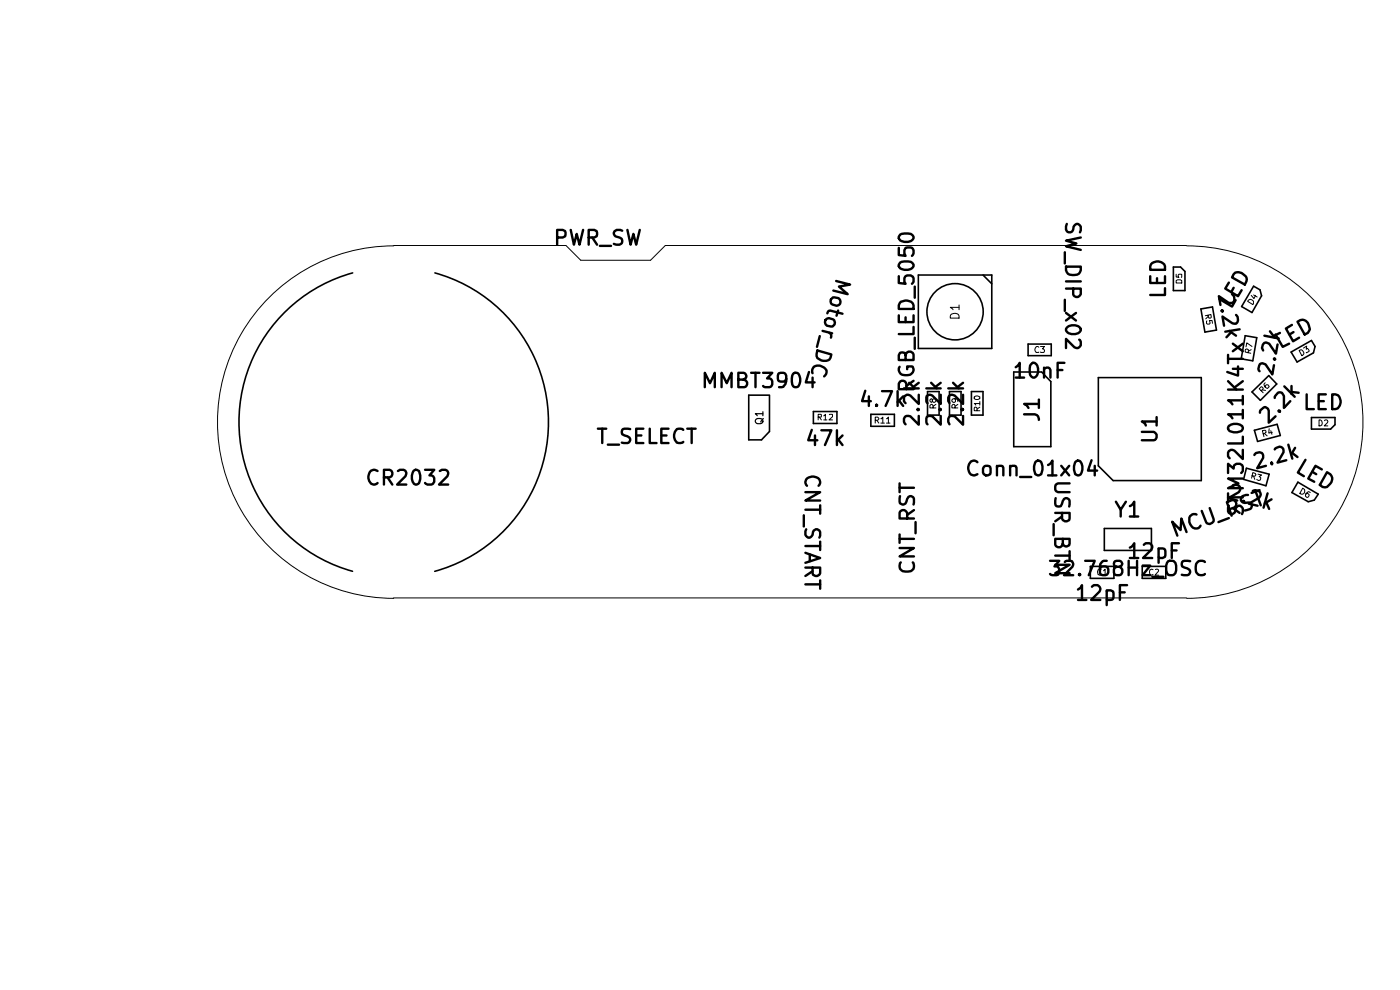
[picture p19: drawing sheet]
<svg xmlns="http://www.w3.org/2000/svg" width="297mm" height="210mm" viewBox="0 0 297 210" stroke-linecap="round" stroke-linejoin="round" font-family="sans-serif">
<g fill="none" stroke="#000" stroke-width=".21">
<path d="M83.5 52.1h36.6l3.1 3.1h14.8l3.1-3.1h110.6M83.5 52.2a37.4 37.4 0 0 0-37.4 37.3 37.4 37.4 0 0 0 37.4 37.4M249.5 59.5l.3-.1h.6l.3 .1v.5h-1.2zM249.5 58.2v.6h.6l-.2-.1v-.4l.2-.1h.5v.6M251.8 52.2a37.4 37.4 0 0 1 37.3 37.3 37.4 37.4 0 0 1-37.3 37.4M201.7 66.8a1.08 1.08 0 0 1 1.8 .3v.4h-1.9zM203.5 65.2h-1.9l.6 .5M203.5 64.7v1M220.4 73.7a.57 .57 0 0 0-.8 0 .57 .57 0 0 0 0 .8l.2 .3 .6-.1M220.7 73.5h.9l-.4 .5 .4 .3-.1 .4h-.8M256 68.1l-.1 .5 .2 .2h.4l.2-.2-.2-.6h.6l.1 .6M256.3 66.9l.2 .6h.3l.2-.2-.1-.6-1.2 .3"/>
<path d="M256.3 67.1l-.5 .6M264.8 74.8v-.6l-.3-.2-.3 .1v.6l1.1 .2M264.8 63.7l.5-.2a.68 .68 0 0 1 .5 1.1l-1.1-.7zM265.4 62.7l.6 .6 .4-.6M265.4 74.2l-.6 .3M265.6 73.5l-1.1-.8-.2 .9M265.9 62.6l.8 .4M275.6 74.3a.63 .63 0 0 1 .9 .3 .63 .63 0 0 1-.3 .8zM276.5 73.8l.7-.4-.1 .7 .3-.2 .3 .6-.5 .3h-.1M173.6 88.5h.6v-.5l-.6-.1v1.2M173.8 88.5l.4 .6M174.8 88.2l.3-.3v1.2"/>
<path d="M174.8 89.1h.6M175.9 88l.6-.1 .1 .5-.7 .7h.7M185.7 89.2h.5l.2-.5-.2-.2h-.5v1.2M186 89.2l.4 .5M186.9 88.8l.4-.3v1.2M186.9 89.7h.7M188 88.8l.5-.3v1.2M188 89.7h.8M197.8 84.8l.2-.2h.3l.2 .2v.3l-.2 .2h-.3l-.2-.2v-.3l-.2-.2-.3 .2v.3l.2 .2 .3-.2M198 86.5v-.5l-.5-.2-.2 .2v.5h1.2M198.5 85.8l-.5 .4M202.5 84.6l.2 .2v.4l-.2 .1h-.3l-.3-.2v-.3a.92 .92 0 0 1 1.2 0l.1 .4"/>
<path d="M202.6 86.5l-.1-.6-.3-.1-.3 .2v.5h1.3M203.2 85.8l-.6 .4M206.7 84.2h.1a.87 .87 0 0 1 1.1 0l-.1 .4a.94 .94 0 0 1-1.1 0zM207.3 87.1v-.6l-.5-.1-.1 .1v.6h1.2M207.9 85.6h-1.2l.3 .3M207.9 86.4l-.6 .4M207.9 85.2v.7M267.5 82.9l.5-.4-.4-.5-.5 .5 .9 .8M267.8 82.7l.7 .1M268 92l.6-.2v-.4l-.2-.1-.6 .1 .3 1.2M268.2 91.9l.6 .6M268.4 81.2l-.3 .3 .2 .5 .6 .4 .3-.4-.2-.4h-.4l-.2 .4 .1 .1"/>
<path d="M269.2 90.9v1l.7-.2M269.6 91.4l.2 .7M279.8 89.1a.64 .64 0 0 1 .7 .6 .64 .64 0 0 1-.7 .6zM281 89.2l.4-.1 .3 .4-.8 .8h.8M265.6 100.9l.6 .1 .2-.3-.1-.3-.5-.2-.3 1.2M265.9 101l.3 .7M266.9 100.6l.7 .2-.5 .3 .4 .2-.2 .6h-.3l-.4-.2M276.4 103.5l.4 .4v.5a.61 .61 0 0 1-1 .2zM278 104.5l-.5-.2a.73 .73 0 0 0-.3 1.2l.3-.1 .2-.5-.3-.3-.4 .1M83.5 126.8h168.2M233.6 120.8h-.1a.61 .61 0 0 0-.7 .3 .61 .61 0 0 0 .1 .7l.4 .2 .3-.2M234.1 121.1l.3-.4v1.3"/>
<path d="M234.1 122h.7M244.6 120.8h-.1a.61 .61 0 0 0-.7 .3 .61 .61 0 0 0 .1 .7l.4 .2 .3-.2M245.1 120.8l.4-.1 .3 .4-.8 .9h.8"/>
</g>
<g fill="none" stroke="#000" stroke-width=".34">
<path d="M74.8 57.9a32.8 32.8 0 0 0-24.1 31.6 32.8 32.8 0 0 0 24.1 31.7M92.3 57.9a32.8 32.8 0 0 1 24.1 31.7 32.8 32.8 0 0 1-24.2 31.6M194.8 58.3h15.6v15.6h-15.6zM208.5 58.3l1.9 1.9M248.9 56.6h1.5l1 1v4h-2.5zM215.1 78.9h5.9l1.9 2v13.8h-7.8zM218.1 73h4.9v2.4h-4.9zM254.8 65.5l2.4-.4 .9 4.9-2.5 .4zM264.2 71.2l2.4 .4-.8 4.9-2.5-.4zM265.9 60.7l1.4 .8 .3 1.2-2 3.6-2.2-1.3zM273.9 74.7l4.3-2.5 .8 1.3-.4 1.3-3.4 2zM163.2 83.8h-4.4v9.5h2.7l1.7-1.8v-7.6"/>
<path d="M172.6 87.3h4.9v2.5h-4.9zM184.7 87.9h5v2.5h-5zM196.8 83.1h2.4v5h-2.4zM201.4 83.1h2.5v5h-2.5zM206.1 83.1h2.4v5h-2.4zM233 80.1h21.8v21.8h-18.7l-3.1-3.1zM264.4 99.3l4.8 1.3-.6 2.4-4.8-1.3zM265.6 83.1l3.6-3.4 1.7 1.8-3.5 3.4zM266.1 91.3l4.8-1.3 .7 2.4-4.8 1.2zM278.2 88.6h5v1.5l-.9 .9h-4.1zM234.3 112.1h10v4.7h-10zM275.3 102.3l4.4 2.5-.9 1.3-1.3 .3-3.4-1.9z"/>
<path d="M231.3 120.1h5v2.6h-5zM242.3 120.1h5v2.6h-5z"/>
<circle cx="202.6" cy="66.1" r="6"/>
</g>
<g fill="none" stroke="#000" stroke-width=".51">
<path d="M118.2 50.4h1.2a.93 .93 0 0 0 .5-1.4l-.5-.2h-1.2v3.1M121.1 48.8l.7 3.1 .5-2.3 .6 2.3 .8-3.1M124.9 50.4h1.2a.93 .93 0 0 0 .5-1.4l-.5-.2h-1.2v3.1M125.6 50.4l1.1 1.5M127.3 52.2h2.3M132 48.9l-.4-.1h-.8a.73 .73 0 0 0-.6 .7 .73 .73 0 0 0 .6 .7 1.12 1.12 0 0 1 1.2 .8 .74 .74 0 0 1-.6 .9l-1.2-.2M133.1 48.8l.7 3.1 .6-2.3 .6 2.3 .7-3.1M177.4 59.6l2.9 .8-2.3 .4 1.8 1.6-3-.8M190.7 58.6v1.4l1.4 .2-.2-.4v-.8l.1-.3 .4-.3h.8l.4 .3 .2 .3v.8l-.3 .4M190.7 52.6v1.5l1.4 .2-.2-.5v-.7l.2-.5a1.32 1.32 0 0 1 1.5 .1l.2 .4v.7l-.3 .5M190.9 55.7a2.62 2.62 0 0 1 2.7 .2 .72 .72 0 0 1-.4 1.2 1.84 1.84 0 0 1-2.5-.6v-.4zM190.9 49.8a2.62 2.62 0 0 1 2.7 .2 .72 .72 0 0 1-.4 1.1 1.84 1.84 0 0 1-2.5-.6v-.3z"/>
<path d="M225.9 53.5v2.4M226.1 56.6h3.2a1.4 1.4 0 0 1-.4 1.4 1.4 1.4 0 0 1-1.4 .3 1.18 1.18 0 0 1-1.4-1zM226.1 59.7h3.2M226.3 47.5a1.28 1.28 0 0 0 .2 1.7 .81 .81 0 0 0 1.2-.5 1.03 1.03 0 0 1 1-1.2l.6 .6v.8l-.2 .4M229.3 50.4l-3.2 .7 2.2 .5-2.2 .6 3.2 .8M244 58.6v1.4h3.1v-1.4M244.2 56.1a1.78 1.78 0 0 1 2.9 .4v.7h-3.1v-.7zM245.5 59v1M260.7 59.9l-.8 1.3 2.7 1.6 .8-1.2M261.7 58.2a1.38 1.38 0 0 1 2 0 1.32 1.32 0 0 1 .4 2.2l-2.7-1.6zM159.3 79.1h1.8M160.3 79.1v3"/>
<path d="M161.9 79.1h1.9l-1.1 1.2h.5l.5 .2 .1 .4v.6l-.1 .4-.5 .2h-.9l-.4-.2M168.2 79.3a.78 .78 0 0 1 .8-.2 .78 .78 0 0 1 .6 .6 1.79 1.79 0 0 1-.6 2.4 .74 .74 0 0 1-.9-.6 3.4 3.4 0 0 1 .1-2.2zM171.6 78.9l-.7 2.2h1.9M172.4 79.2a1.25 1.25 0 0 1 .4-1.5 1.25 1.25 0 0 1 1.5 0 1.14 1.14 0 0 1 1.1 .9 1.14 1.14 0 0 1-.6 1.2M173.4 74.3l3 .9-.2 .7a1.73 1.73 0 0 1-2.8 0l-.2-.4zM173.9 71.3l-.6 2.3M174.5 70.2l2 .5M175.1 67.9l.8-.4 1.1 .4 .1 .5-.1 .4-.4 .5-1.2-.2a.99 .99 0 0 1-.3-1.2zM175.5 66.5l.3-.5 .3-.1 2.6 .6M175.9 70.6a.76 .76 0 0 1 .4 1M176.3 63.5l.4-.4 1.2 .1a.86 .86 0 0 1 .4 1 .86 .86 0 0 1-.8 .7l-.9-.3a.81 .81 0 0 1-.3-1.1zM177.8 65.9l-.3 1.1"/>
<path d="M190.7 66.9v1.4h3.1v-1.4M190.8 77.8a1.28 1.28 0 0 0 .2 1.5 1.28 1.28 0 0 0 1.4 .3 1.12 1.12 0 0 0 1.2-.6 1.12 1.12 0 0 0-.1-1.3h-1.1v.6M191.1 64a2.12 2.12 0 0 1 2.5 .3l.2 .5v.7h-3.1v-.7zM192.1 75.4a.9 .9 0 0 1 1.1-.8l.4 .2 .2 .4v1.2h-3.1v-1l.2-.6a.81 .81 0 0 1 1.2 .6v1M192.1 67.3v1M193.8 69.3v1.6h-3.1M194.1 60.8v2.4M194.1 71.6v2.4M215.5 77.9l.8-.9v3.1M218.7 77.3a.74 .74 0 0 1 .8-.3 .74 .74 0 0 1 .6 .6 1.84 1.84 0 0 1-.6 2.5 .95 .95 0 0 1-1-.6 3.2 3.2 0 0 1 .2-2.2zM221.5 78.3a.76 .76 0 0 1 .7-.3 .76 .76 0 0 1 .6 .5v1.6M221.5 78v2.1"/>
<path d="M224.4 78.5h1M225.8 77h-1.4v3.1M225.9 63.6v2.4M226.1 61.2h3.2v1.2a.83 .83 0 0 1-.8 .6 .83 .83 0 0 1-.8-.6v-1.2M226.1 66.4l2.2 1.6M226.3 69.5a1.98 1.98 0 0 1 3 .3 1.1 1.1 0 0 1-1.2 1.1 1.7 1.7 0 0 1-2-.8zM228.3 66.4l-2.2 1.6M228.9 72.1l.4 .4v.7a.91 .91 0 0 1-1.4 .5l-1.8-1.8v1.9M247.1 61.1v1.5h-3.1M258.7 63.4l2.7 1.6 .7-1.3M259.2 66h.2l-.1-.2-.1 .2 .1 .1 .1-.1M260.5 75.3v1.7"/>
<path d="M260.5 76.1h3.2M260.8 70.2l1.4 1M261.2 70.4l-1 1.1M261.4 62.4l.4 .4 .1 .8-.4 .7h-.8l-2.1-1.5 .3 1.9M261.5 78.2h2.2M261.5 72.9l2.2 1.6M261.7 61l-.5 1M262.2 66.8a1.21 1.21 0 0 1 0 1.9l-.7-.1-2.2-1.5 .4 2M262.6 77.7v2l-2.2-.8M263 69.9l-3.1 .5M263.7 72.9l-2.2 1.6M268.2 71.2l3.1 .6"/>
<path d="M269.4 70.3l1 1.3M270.3 77.5l-.4 1.9-1.4-2.1a.82 .82 0 0 0-1.4 .3l-.1 .6 .2 .5M270.3 76.1l.1-.1 .1 .2-.2 .1v-.2l.2 .1M270.6 71l1.5 2.6 1.4-.7M271 73.1l-.3 1.9-1.5-2.1a.82 .82 0 0 0-1.3 .3l-.2 .6 .3 .5M271.5 70.6l-1.3 .7M274.1 68.9l-1.3 .8 1.5 2.7 1.3-.8M274.4 70.4l-.8 .6M275.3 68.2a1.52 1.52 0 0 1 1.7-.2 1.52 1.52 0 0 1 .8 1.5 1.28 1.28 0 0 1-1 1.5zM80.1 99.9a1.21 1.21 0 0 0-1.3-.1 1.21 1.21 0 0 0-.7 1.2 1.49 1.49 0 0 0 1.4 1.8l.6-.4M84.4 99.9l.4-.2h.8a.76 .76 0 0 1 .6 .8l-.2 .5-1.8 1.8h2M87.7 99.9l.4-.2 .8 .2a2.62 2.62 0 0 1-.2 2.7l-.3 .2a.76 .76 0 0 1-.9-.6 2.52 2.52 0 0 1 .2-2.3z"/>
<path d="M90.2 99.7h1.9l-1 1.1a.81 .81 0 0 1 1 .6v.8l-.2 .4-.4 .2h-.8l-.5-.4M93.3 99.9l.4-.2h.8a.76 .76 0 0 1 .6 .8l-.2 .5-1.8 1.8h2M126.8 90.9h1.8M127.8 90.9v3.1M128.9 94.3h2.4M133.7 91a1.67 1.67 0 0 0-1.7 .2v.9l.5 .3a1.17 1.17 0 0 1 1.2 1l-.2 .3a1.41 1.41 0 0 1-1.6 .2M135 92.4h1.1M136.5 90.9h-1.5v3.1h1.5M137.8 90.9v3.1h1.5M140.3 92.4h1.1M141.8 90.9h-1.5v3.1h1.5M145 91.2a1.2 1.2 0 0 0-1.4-.1 1.2 1.2 0 0 0-.6 1.1 1.51 1.51 0 0 0 1 1.8l.8-.1 .2-.2"/>
<path d="M145.8 90.9h1.8M146.7 90.9v3.1M149.5 82.1v-3l1.1 2.2 1-2.2v3M153.1 82.1v-3l1.1 2.2 1-2.2v3M156.6 80.5h1.1a.73 .73 0 0 0 .6-.7 .73 .73 0 0 0-.6-.7h-1.1v3h1.3a.82 .82 0 0 0 .6-.8 .82 .82 0 0 0-.8-.8M166.8 80.4l-.2 .3a1.1 1.1 0 0 1-1.5 0 1.47 1.47 0 0 1 .2-1.5 1.05 1.05 0 0 1 1.5 .5 2.44 2.44 0 0 1-.6 2.3l-.9 .1M172.2 91.2l-.7 2.2h1.9M172.4 80.1v2M172.9 92.4v2M174.2 91.3h2.2l-1.4 3.1M177.5 91.3v3.1M177.8 93.2l.9 1.2"/>
<path d="M178.7 92.4l-1.2 1.2M183.6 82.9l-.7 2.2h1.8M184.3 84.1v2M185.9 85.9h.2l-.2 .2-.1-.2h.1v.2M187.1 83h2.1l-1.3 3.1M190.4 83v3.1M190.7 84.9l.9 1.2M191.6 84.1l-1.2 1.2M191.8 82.4h3.1M192.3 82.6v-1.2a.83 .83 0 0 0-.8-.7 .83 .83 0 0 0-.8 .7v1.2h3.1M192.9 81.2l1.2 1.2M193.8 80.8l-1.5 1.1"/>
<path d="M194.7 86.9v-.2l.2 .2-.2 .1v-.1h.2M194.9 88.2v1.9l-1.8-1.8a.93 .93 0 0 0-1.3 .5v.7l.3 .5M194.9 83.7v2l-1.8-1.8a.84 .84 0 0 0-1.3 .4v.8l.3 .4M194.9 81.2l-1.2 .9M196.5 82.4h3.1M197.5 81.2l1.2 1.2M199.3 86.9l.2-.2v.3l-.2-.1h.3M199.6 88.2v1.9l-1.8-1.8a.87 .87 0 0 0-1.3 .5v.7l.3 .5M199.6 83.7v2l-1.8-1.8-.7-.2-.5 .3a1.32 1.32 0 0 0 .2 1.5M199.6 81.2l-1.2 .9M201.2 82.4h3.1M202.2 81.2l1.2 1.2"/>
<path d="M204 86.9l.1-.2 .2 .2-.2 .1-.1-.1h.3M204.3 88.2v1.9l-1.8-1.8a.93 .93 0 0 0-1.3 .5v.7l.2 .5M204.3 83.7v2l-1.8-1.8-.5-.2a.76 .76 0 0 0-.8 .6v.8l.2 .4M204.3 81.2l-1.2 .9M207.4 98a1.04 1.04 0 0 0-1.8 .5 1.58 1.58 0 0 0 1.2 2.3l.6-.2M208.7 99.1a.84 .84 0 0 1 1.4 .3v1.2l-.5 .2a.97 .97 0 0 1-1.1-.6v-.8zM211.5 99.1a.99 .99 0 0 1 1.2-.2l.2 .3v1.6M211.5 98.8v2M214.3 99.1a.85 .85 0 0 1 1.3 .1v1.6M214.3 98.8v2M215.5 80.1h1.8M217.3 87.9h2.2a1.02 1.02 0 0 1 .9 1.2"/>
<path d="M219.6 98a.74 .74 0 0 1 .8-.3 .74 .74 0 0 1 .6 .6 3 3 0 0 1-.1 2.3l-.5 .2-.8-.2a3.1 3.1 0 0 1 0-2.6zM220.4 85.7h-3.1l.5 .2 .4 .6M220.4 84.8v1.7M222.3 98.6l.6-.4 .4-.5v3.1M225.1 98.8l1.7 2M226.8 98.8l-1.7 2M228.1 98a.74 .74 0 0 1 .8-.3 .74 .74 0 0 1 .5 .6 1.84 1.84 0 0 1-.5 2.5l-.8-.2a3.1 3.1 0 0 1 0-2.6zM231.6 97.6l-.8 2.2h2M232.2 98.8v2M242.2 91.6h2.6a1.01 1.01 0 0 1 .4 1.5l-.4 .3h-2.6M245.4 89.4h-3.2l.5 .3 .4 .6M245.4 88.5v1.8"/>
<path d="M260.5 82.6h3.2M260.5 80.9l1.8 1.7M260.7 90.3a2.07 2.07 0 0 1 3 .4 .76 .76 0 0 1-.6 .8 1.84 1.84 0 0 1-2.6-.6zM263.7 95.4v2l-1.8-1.8a.84 .84 0 0 0-1.4 .4v.8l.4 .4M263.7 92.6v1.5h-3.2M263.7 87.9h-3.2l1 .8M263.7 84.9h-3.2l1 .9M263.7 84v1.8M263.7 87v1.7M263.7 80.9l-1.8 1.3M266.1 96.5l.3-.4 .8-.2a.9 .9 0 0 1 .8 1.2l-1.3 2.2 1.9-.5M267.3 87.5v-.2a1.51 1.51 0 0 1 1.2-.9l.5 .3 .2 .4v2.6l1.4-1.4"/>
<path d="M269.7 98.1l.2 .2-.1 .2-.1-.2v-.2l.1 .4M270.4 84.4a1.37 1.37 0 0 1 1.2-1.2l.4 .1 .4 .7v2.5l1.3-1.4M270.4 95.3a1.21 1.21 0 0 1 1.6-.4l.2 .3 .1 .7-1.3 2.2 1.9-.5M271.3 87.1h.2v.2h-.2v-.2l.2 .2M272.5 82l2.2 2.2M273.3 94.3l.9 3M274 83.1l1.5 .2M274 81.9v1.7M274.2 96.1l1.1 .8M274.7 95l-.8 1.4M276.9 97.5l-1.6 2.7 1.3 .8M277.2 83.7v3.1h1.5"/>
<path d="M279.7 85.1h1.1M280.4 99.6l-1.3-.8-1.6 2.7 1.3 .7M281.3 83.7h-1.6v3.1h1.6M282.6 83.7a1.59 1.59 0 0 1 1.7 .8 1.59 1.59 0 0 1-.2 1.8l-.3 .3-1.2 .2zM81.5 101.3h1.1a.83 .83 0 0 0 .7-.8 .83 .83 0 0 0-.7-.8h-1.1v3.1M82.2 101.3l1 1.5M170.5 109.3v2.4M170.9 104.4h3.1l-3.1 1.8h3.1M170.9 117.3l3.1 1.1-3.1 1M170.9 108.1h3.1M170.9 115.8h3.1M171 112.3l-.1 .4v.8a.78 .78 0 0 0 .7 .6 .78 .78 0 0 0 .8-.6l.1-.6a.78 .78 0 0 1 .7-.6 .78 .78 0 0 1 .8 .6v.7l-.2 .4"/>
<path d="M171.2 103a1.04 1.04 0 0 1 .4-1.7 1.58 1.58 0 0 1 2.4 1.1l-.3 .6M171.8 117.6v1.4M174 107.2v1.8M174 114.9v1.8M190.8 116.2h3.1l-3.1 1.8h3.1M190.8 102.5v1.9M190.8 113.4v1.7M190.8 114.3h3.1M190.8 103.5h3.1M190.9 105.2v1.6l.5 .2a.76 .76 0 0 0 .9-.6 1.17 1.17 0 0 1 1-1.2l.3 .2a1.41 1.41 0 0 1 .2 1.6M191.1 119.3a1.2 1.2 0 0 0-.1 1.3 1.2 1.2 0 0 0 1.1 .6 1.34 1.34 0 0 0 1.4-.3 1.34 1.34 0 0 0 .3-1.4l-.2-.2M192.4 110v-1.2a.83 .83 0 0 0-.8-.6 .83 .83 0 0 0-.8 .6v1.2h3.1"/>
<path d="M193.9 108.2l-1.5 1M194.2 110.7v2.4M216.4 101.2h2.4M222.3 100.8h1.8M222.8 119h1.9l-1 1.1 .8 .1 .2 .5v.7l-.2 .5a1.67 1.67 0 0 1-1.7-.1M223.5 111.2v2.3M223.9 108.8h3l-.1 1.5-.5 .3a.97 .97 0 0 1-1-.6v-1.2M223.9 119.8h3l-3 1.8h3M223.9 117.9h3M223.9 105.7a1.67 1.67 0 0 0 .2 1.7h.9l.3-.5a1.17 1.17 0 0 1 1-1.2l.4 .1a1.41 1.41 0 0 1 .1 1.6M225.3 109.6l-1.4 1M225.5 114.3v1a.76 .76 0 0 0 .8 .6l.5-.2 .1-1.4h-3v1.2a.82 .82 0 0 0 .8 .6 .82 .82 0 0 0 .8-.8"/>
<path d="M225.9 119.2a1.32 1.32 0 0 1 1.5-.2l.3 .6-.2 .6-1.8 1.8h2M226.9 102.5h-2.4l-.4 .2a1.17 1.17 0 0 0 0 1.5l.4 .2h2.4M226.9 116.9v1.8M230.2 119h2l-1.2 3M234.8 119a1.14 1.14 0 0 0-1.5 1.2l.1 1.6a1.17 1.17 0 0 0 1.6 0l.1-.4v-.7l-.1-.3a1.1 1.1 0 0 0-1.6 0l-.1 .3M236.7 106.4l1 1.7 1.1-1.7M237.7 108.1v1.5M239.4 119v3M239.7 116.2l.3-.2 .6-.8v3.2M239.7 107.4l.3-.2 .6-.8v3.2M239.7 118.4h1.8M239.7 109.6h1.8"/>
<path d="M241.2 119v3M242.4 120h1.6l-1.6 2h1.6M242.7 115.6l.4-.4h.7a.91 .91 0 0 1 .5 1.4l-1.8 1.8h1.9M245.8 116.4a1.28 1.28 0 0 1 1.3 .2v1.5l-.5 .3h-.6l-.2-.2M245.8 116.3v3.1M247.8 119a1.14 1.14 0 0 1 1.7 1v1l-.2 .6a1.07 1.07 0 0 1-1.1 .4 1.07 1.07 0 0 1-.8-1v-1zM248.6 116.8h1M250.1 115.2h-1.5v3.2M251.7 112.9l-1.1-2.9-.2 2.4-1.7-1.7 1.1 2.9M252.5 119a1.67 1.67 0 0 0-1.7 .2v.9l.5 .3a1.17 1.17 0 0 1 1.2 1l-.2 .4a1.41 1.41 0 0 1-1.6 .1M253.8 109.1a1.1 1.1 0 0 0-1.5 .7 1.67 1.67 0 0 0 2 2.2l.4-.5M255.6 119.2a1.2 1.2 0 0 0-1.3-.1 1.2 1.2 0 0 0-.6 1.1 1.34 1.34 0 0 0 .3 1.5 1.34 1.34 0 0 0 1.4 .2l.2-.1"/>
<path d="M256.6 107.8l.9 2.7a1.04 1.04 0 0 1-1.5 .5l-1.1-2.6M260.5 100.3v-1.9l1.2 1a.81 .81 0 0 1 .6-1h.8l.4 .2 .2 .4v.9l-.4 .4M260.5 104.6v1.8M260.5 105.5h3.2M260.7 107.3l-.2 .4v.8a.78 .78 0 0 0 .8 .6 .78 .78 0 0 0 .7-.6 1.03 1.03 0 0 1 1.1-1.2l.6 .6v.7l-.2 .5M260.7 109.9l-2.2 .8M260.8 108l1.2-.4a.85 .85 0 0 0 .2-1 .85 .85 0 0 0-.8-.5l-1.1 .4 1 2.9M261.5 103l.5-.2 .7 .2a.91 .91 0 0 1 .1 1.4l-2.2 1.3 1.9 .5M261.5 107.8l1.5 1M263.7 101.5h-3.2l2.2 1-2.2 1h3.2M263.8 106.3l.2 .1-.3 .1v-.2h.1l-.1 .2M264.8 105l-1.2 .2-.2 .3a.65 .65 0 0 0 .2 1l.5 .2 .7-.1a.73 .73 0 0 1 .8 .5 .73 .73 0 0 1-.3 .9l-1.2 .3"/>
<path d="M265.8 104.1l.5-.1 .7 .1a.91 .91 0 0 1 .1 1.5l-2.2 1.3 1.9 .4M266.4 104.2l1.1 3M267.2 104l-1.7 .6M268.6 106.6l.6 1.4M268.9 104.6l-.8 3.1M269.7 105.9l-1.4 .9M278.4 100.1l.8 .5M281.5 100.2a1.45 1.45 0 0 1 .7 2.4l-.7 .7-.4 .1-.5-.1-.6-.4zM170.9 120.4h3.1v1.2a.97 .97 0 0 1-1 .6l-.5-.3-.1-1.5M170.9 124h3.1M172.4 121.2l-1.5 1M174 123.1v1.8"/>
<path d="M228.7 125.1l.6-.5 .2-.5v3.2M228.7 127.3h1.8M229 121.8l.2 .1h-.3l.1-.1v.2M231.6 124.5l.5-.4h.7a.91 .91 0 0 1 .5 1.4l-1.8 1.8h1.9M234.8 125.4l.2-.2h.6l.5 .3a1.67 1.67 0 0 1-.1 1.7h-1.2M234.8 125.2v3.2M236.9 120.2l-.3-.1a.66 .66 0 0 1-.3-.7 .66 .66 0 0 1 .6-.4h.8l.4 .6-.4 .5-1.1 .3a1.1 1.1 0 0 0 0 1.5 1.05 1.05 0 0 0 1.5-.5 1.03 1.03 0 0 0-.6-1.2M237.6 125.6h1M239.1 124.1h-1.5v3.2M239.4 120.4h1.8M244.4 122.3h2.4"/>
</g>
<path d="M160.3 89a.88 .88 0 0 1 .9-.2 .88 .88 0 0 1 .6 .7v.1a.95 .95 0 0 1-1.6-.1zM161.8 87.8h-1.6l.5 .4M161.8 87.3v.9M161.9 88.8l-.5 .7" fill="none" stroke="#000" stroke-width=".25"/>
</svg>
